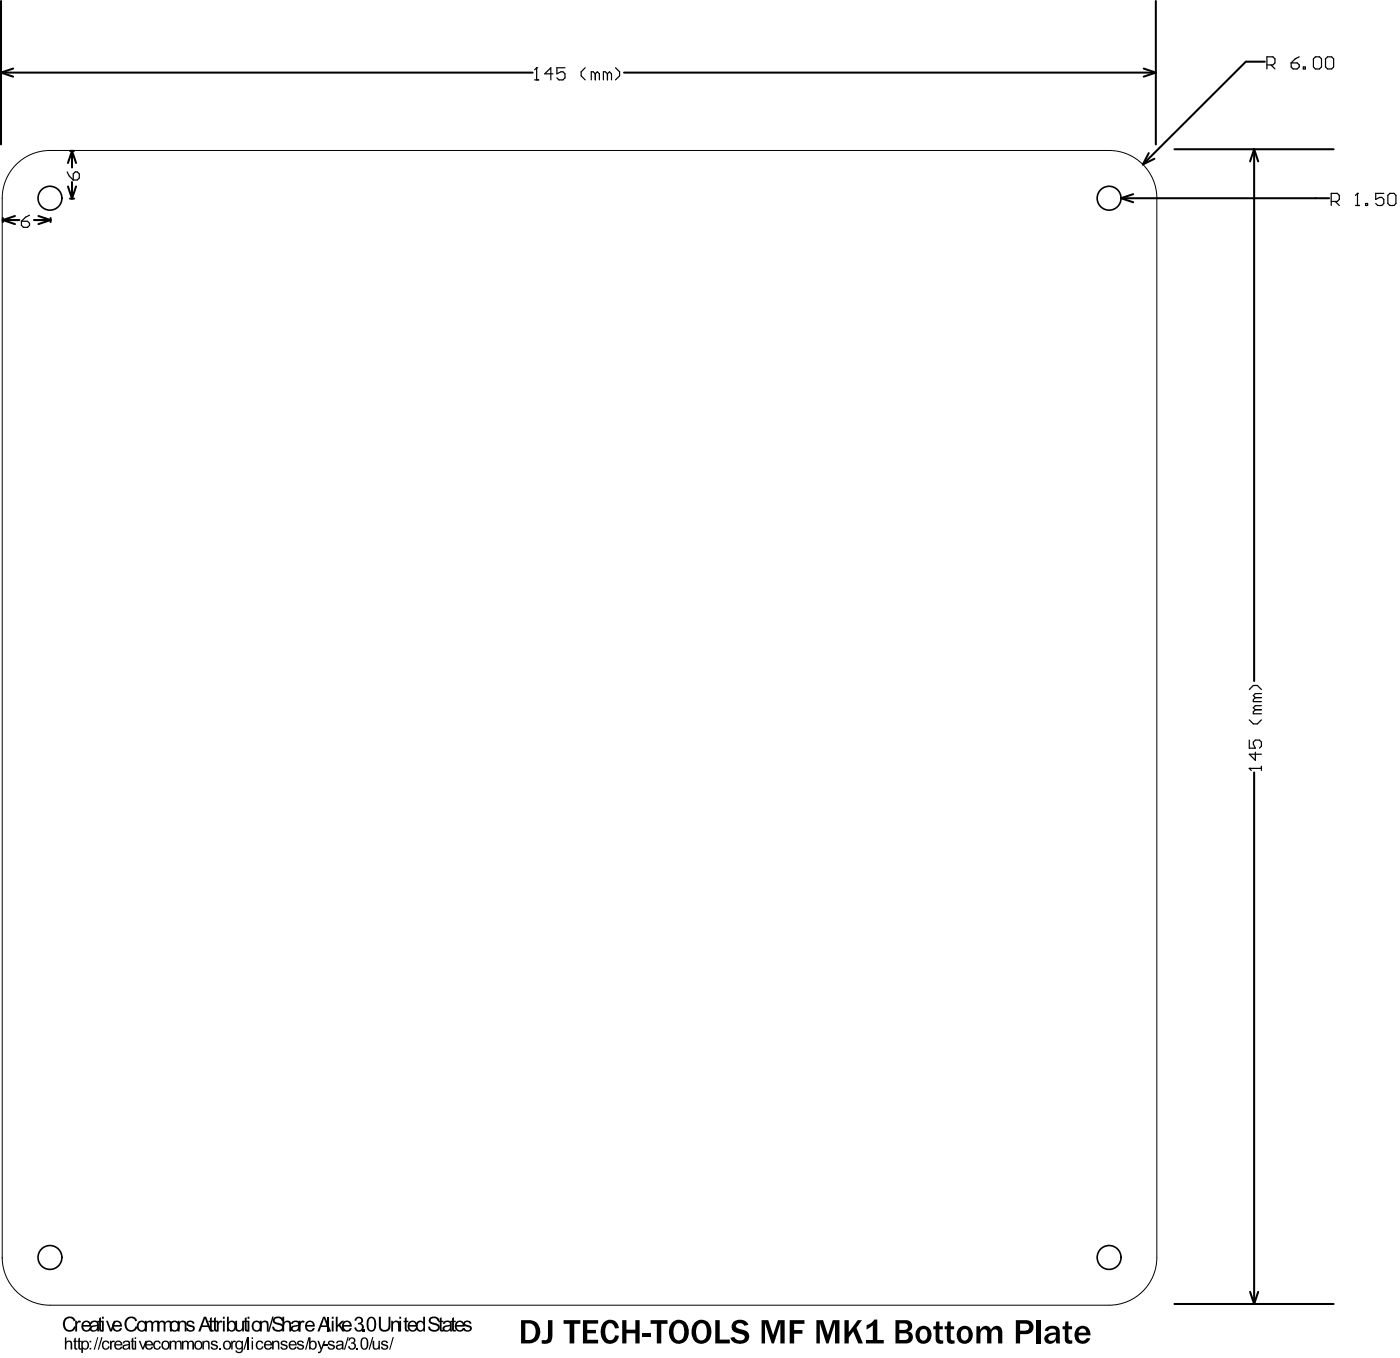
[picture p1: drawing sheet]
<svg xmlns="http://www.w3.org/2000/svg" width="175mm" height="170mm" viewBox="0 0 175 170" stroke-linecap="round" stroke-linejoin="round" font-family="sans-serif">
<g fill="none" stroke="#000" stroke-width=".25">
<path d="M.1 9.1l1.5 .5M.1 .1v18M.1 9.1h66.6M1.6 8.6l-1.5 .5M8.8 18.9h.5M9 18.9v2.1M9 18.9l-.5 1.5M9 18.9l.5 1.5M78.2 9.1h66.6M143.2 8.6l1.6 .5M143.9 19.2l-.8 1.4M144.6 19.9l-1.5 .7"/>
<path d="M144.8 .1v18M144.8 9.1l-1.6 .5M147.1 18.7h19.9M157.1 18.7l.5 1.5M157.1 18.7l-.5 1.5M157.1 18.7v66.6M158.4 7.7h-2.4l-12.9 12.9M.4 27.6l1.5 .5M.4 27.3v.5M.4 27.6h2M1.9 27l-1.5 .6M4.3 27.6h2"/>
<path d="M4.8 27l1.5 .6M6.3 27.3v.5M6.3 27.6l-1.5 .5M8.5 23.3l.5 1.6M8.8 24.9h.5M9 22.8v2.1M9.5 23.3l-.5 1.6M140.4 24.8l1.5 .5M140.4 24.8h26.1M141.9 24.3l-1.5 .5M157.1 96.7v66.6M147.1 163.3h19.9"/>
<path d="M156.6 161.8l.5 1.5M157.6 161.8l-.5 1.5"/>
</g>
<path d="M.3 157.5a6 6 0 0 0 6 5.9h132.6a6 6 0 0 0 6-5.9M144.9 157.4v-132.6a6 6 0 0 0-6-6h-132.6a6 6 0 0 0-6 6v132.8" fill="none" stroke="#000" stroke-width=".13"/>
<g fill="#000">
<path d="M8.1 167.5h.2v.5l.3-.1a.37 .37 0 0 1 .4 .4v.7h-.2v-.7a.27 .27 0 0 0-.3-.3 .27 .27 0 0 0-.2 .4v.6h-.2zM8.1 165.1l.3-.2 .4-.1a.66 .66 0 0 1 .7 .6h-.3a.59 .59 0 0 0-.7-.3 .59 .59 0 0 0-.4 .7 .58 .58 0 0 0 .5 .7 .58 .58 0 0 0 .7-.4l.2 .1a.85 .85 0 0 1-1.1 .5 .85 .85 0 0 1-.5-1.1zM9.4 165.4h.2l.1 .1a.3 .3 0 0 1 .4-.1v.2h-.2l-.2 .1v1h-.3zM9.3 167.6l.2-.1v.4h.2v.1h-.2v.8h.2v.2a.27 .27 0 0 1-.3 0 .27 .27 0 0 1-.1-.3v-.7h-.1v-.1h.1zM9.8 167.6l.2-.1v.4h.2v.1h-.2v.8h.2v.2h-.1a.26 .26 0 0 1-.2-.1 .26 .26 0 0 1-.1-.2v-.7h-.1v-.1h.1zM12.2 167.4h.1l-.4 1.6h-.2zM12.7 167.4h.1l-.4 1.6h-.2zM12.4 165l.2-.1v.5h.3v.2h-.3v.8l.3 .1v.2h-.2a.28 .28 0 0 1-.3-.4v-.7h-.2v-.2h.2zM12.9 167.9h.2a.45 .45 0 0 1 .6 .3h-.2a.31 .31 0 0 0-.4-.2 .31 .31 0 0 0-.2 .5 .33 .33 0 0 0 .2 .3 .33 .33 0 0 0 .4 0v-.2h.2a.51 .51 0 0 1-.7 .4 .51 .51 0 0 1-.2-.8zM13.3 165.4h.2l.4 1 .4-1h.2l-.5 1.3h-.2zM13.8 167.9h.2v.1l.1-.1h.2h.1l-.1 .2a.23 .23 0 0 0-.3 0 .23 .23 0 0 0 0 .3v.6h-.2zM16.5 167.6l.2-.1v.4h.2v.1h-.2v.8h.2v.2a.27 .27 0 0 1-.3 0 .27 .27 0 0 1-.1-.3v-.7h-.1v-.1h.1z"/>
<path d="M15.7 165.2a.8 .8 0 0 1 .8-.4 .8 .8 0 0 1 .7 .6h-.3a.6 .6 0 0 0-.7-.3 .6 .6 0 0 0-.3 .8 .56 .56 0 0 0 .4 .6 .56 .56 0 0 0 .7-.4h.2v.2a.85 .85 0 0 1-1.1 .4 .85 .85 0 0 1-.5-1.1zM17.4 167.9h.2l.3 .9 .3-.9h.2l-.4 1.1h-.2zM18.2 165.4h.2v.2l.3-.2h.2l.3 .1a.43 .43 0 0 1 .5-.1 .43 .43 0 0 1 .3 .4v.9h-.3v-1l-.1-.1a.33 .33 0 0 0-.4 .3v.8h-.3v-.8a.29 .29 0 0 0-.3-.3 .29 .29 0 0 0-.2 .4v.7h-.2zM19.7 165.4h.2v.2l.2-.2a.45 .45 0 0 1 .6 .2v-.1a.43 .43 0 0 1 .5-.1 .43 .43 0 0 1 .3 .4v.9h-.2v-1a.3 .3 0 0 0-.4-.1 .3 .3 0 0 0-.2 .3v.8h-.2v-.8a.3 .3 0 0 0-.4-.3 .3 .3 0 0 0-.2 .4v.7h-.2zM19.3 168.1a.51 .51 0 0 1 .8 .1h-.2a.31 .31 0 0 0-.4-.1 .31 .31 0 0 0-.1 .4 .29 .29 0 0 0 .2 .3 .29 .29 0 0 0 .4-.2h.1a.5 .5 0 0 1-.6 .4 .5 .5 0 0 1-.3-.7zM21.2 167.9h.2v.1l.2-.1a.33 .33 0 0 1 .5 .1l.2-.1a.34 .34 0 0 1 .4 .3v.8h-.1v-.7a.25 .25 0 0 0-.3-.3 .25 .25 0 0 0-.2 .3v.7h-.2v-.7a.24 .24 0 0 0-.3-.3 .24 .24 0 0 0-.2 .4v.6h-.2zM22.3 165.4h.2v.2l.2-.2h.3a.44 .44 0 0 1 .4 .5v.8h-.3v-.9a.33 .33 0 0 0-.4-.2 .33 .33 0 0 0-.2 .4v.7h-.2zM22.8 167.9h.2v.1l.2-.1a.33 .33 0 0 1 .4 .1l.1-.1a.34 .34 0 0 1 .4 0 .34 .34 0 0 1 .2 .3v.8h-.2v-.7a.24 .24 0 0 0-.3-.3 .24 .24 0 0 0-.2 .3v.7h-.2v-.7a.25 .25 0 0 0-.3-.3 .25 .25 0 0 0-.1 .4v.6h-.2zM23.4 165.5l.3-.1h.4l.2 .2v.1h-.2a.3 .3 0 0 0-.3-.2 .3 .3 0 0 0-.2 .3l.7 .2 .1 .2a.54 .54 0 0 1-.5 .6 .54 .54 0 0 1-.6-.5h.2a.32 .32 0 0 0 .4 .3 .32 .32 0 0 0 .2-.4l-.6-.2a.35 .35 0 0 1-.1-.5zM25.4 167.9h.1v.1l.3-.1h.2a.33 .33 0 0 1 .2 .4v.7h-.1v-.8l-.2-.2a.28 .28 0 0 0-.4 .4v.6h-.1zM26.5 168l.3-.1a.36 .36 0 0 1 .5 .3h-.2a.25 .25 0 0 0-.3-.2 .25 .25 0 0 0-.2 .2l.4 .2a.34 .34 0 0 1 .3 .4 .34 .34 0 0 1-.5 .2l-.4-.2v-.2h.2a.26 .26 0 0 0 .3 .3 .26 .26 0 0 0 .2-.3l-.3-.1a.31 .31 0 0 1-.4-.2 .31 .31 0 0 1 .1-.3zM26.3 165l.2-.1v.5h.3v.2h-.3v.9h.3v.2h-.2a.28 .28 0 0 1-.3-.4v-.7h-.2v-.2h.2z"/>
<path d="M27.2 165.4h.2v.1a.3 .3 0 0 1 .5-.1l-.1 .2h-.1a.28 .28 0 0 0-.3 .1 .28 .28 0 0 0 0 .3v.7h-.2zM26.8 165l.2-.1v.5h.3v.2h-.3v.8l.3 .1v.2h-.2a.28 .28 0 0 1-.3-.4v-.7h-.2v-.2h.2zM27.4 168.8h.2v.2h-.2zM29 167.9h.1v.1a.27 .27 0 0 1 .4-.1v.2h-.1a.25 .25 0 0 0-.3 .3v.6h-.1zM29.5 165.4h.2v.9a.33 .33 0 0 0 .4 .2 .33 .33 0 0 0 .2-.4v-.7h.3v1.3h-.3v-.2l-.3 .2-.4-.1-.1-.2zM30.9 167.4h.2l-.5 1.6h-.1zM31 167.5h.2v1.5h-.2zM30.7 165l.2-.1v.5h.2v.2h-.2v.8l.2 .1v.2a.32 .32 0 0 1-.4-.1 .32 .32 0 0 1 0-.3v-.7h-.2v-.2h.2zM32.6 165.4h.2v.2v-.1a.48 .48 0 0 1 .6-.1 .48 .48 0 0 1 .2 .5v.8h-.2v-.8a.33 .33 0 0 0-.4-.3 .33 .33 0 0 0-.2 .4v.7h-.2zM32.1 168l.3-.1a.45 .45 0 0 1 .6 .3h-.2a.31 .31 0 0 0-.4-.1 .31 .31 0 0 0-.2 .4 .33 .33 0 0 0 .4 .3l.2-.2h.2a.5 .5 0 0 1-.7 .4 .5 .5 0 0 1-.3-.7zM34.1 164.8h.2l-.6 1.9h-.1zM34.1 167.9h.1v.1l.3-.1h.2l.2 .1 .1 1h-.2v-.8a.26 .26 0 0 0-.4-.2 .26 .26 0 0 0-.1 .4v.6h-.2z"/>
<path d="M34.2 165.1l.2-.2 .5-.1a.56 .56 0 0 1 .6 .6h-.2a.43 .43 0 0 0-.5-.4 .43 .43 0 0 0-.4 .4l.2 .2 .6 .1a.55 .55 0 0 1 .3 .8 .55 .55 0 0 1-.7 .2 .65 .65 0 0 1-.7-.6h.2a.5 .5 0 0 0 .5 .4 .5 .5 0 0 0 .5-.4l-.1-.1-.6-.2a.46 .46 0 0 1-.4-.7zM35.2 167.9h.5a.3 .3 0 0 1 .3 .3h-.2l-.1-.2h-.1a.16 .16 0 0 0-.3 .1 .16 .16 0 0 0 .2 .2l.4 .2a.39 .39 0 0 1 0 .5 .39 .39 0 0 1-.5 0l-.3-.2v-.2h.2a.27 .27 0 0 0 .3 .3 .27 .27 0 0 0 .2-.3l-.5-.2a.29 .29 0 0 1-.1-.5zM35.4 164.9h.2v.6l.3-.1a.43 .43 0 0 1 .6 .5v.8h-.3v-.8a.33 .33 0 0 0-.4-.3 .33 .33 0 0 0-.2 .4v.7h-.2zM37.3 167.9h.3a.36 .36 0 0 1 .4 .3h-.1a.25 .25 0 0 0-.3-.2 .25 .25 0 0 0-.2 .2l.4 .2a.34 .34 0 0 1 .3 .4 .34 .34 0 0 1-.5 .2l-.4-.2v-.2h.2a.26 .26 0 0 0 .2 .3 .26 .26 0 0 0 .3-.3l-.4-.1a.32 .32 0 0 1-.3-.2 .32 .32 0 0 1 .1-.4zM37.4 165.4h.2l.1 .1a.3 .3 0 0 1 .5-.1l-.1 .2a.3 .3 0 0 0-.4 .1 .3 .3 0 0 0-.1 .3v.7h-.2zM38.6 167.4h.2l-.4 1.6h-.2zM39.7 167.9h.2l.4 .9 .3-.9h.2l-.6 1.4-.1 .1h-.2l-.1-.2a.22 .22 0 0 0 .3 0 .22 .22 0 0 0 .1-.2zM40.5 168.3h.6v.2h-.6zM41 164.9h.2v1.8h-.2zM41.1 168l.4-.1a.36 .36 0 0 1 .4 .3h-.2l-.1-.2a.18 .18 0 0 0-.3 0 .18 .18 0 0 0 0 .3h.3a.36 .36 0 0 1 .3 .5 .36 .36 0 0 1-.5 .2l-.3-.1-.1-.3h.2a.27 .27 0 0 0 .3 .3 .27 .27 0 0 0 .2-.3l-.2-.1a.34 .34 0 0 1-.4-.1 .34 .34 0 0 1 0-.4zM42.1 164.9h.2v1l.5-.5h.3l-.5 .5 .6 .8h-.3l-.5-.7-.1 .2v.5h-.2zM43.5 167.4h.2l-.5 1.6h-.1z"/>
<path d="M43.7 167.6l.1-.1a.41 .41 0 0 1 .6 0 .41 .41 0 0 1-.1 .6v.1a.47 .47 0 0 1 .2 .7 .47 .47 0 0 1-.8 0l-.1-.3 .2-.1a.31 .31 0 0 0 .3 .4 .31 .31 0 0 0 .3-.4 .31 .31 0 0 0-.4-.2v-.2a.27 .27 0 0 0 .3-.2 .27 .27 0 0 0-.2-.3 .27 .27 0 0 0-.3 .3l-.2-.1zM44.6 165l.3-.1a.45 .45 0 0 1 .5 .2 .45 .45 0 0 1-.2 .6 .57 .57 0 0 1 .2 .9 .57 .57 0 0 1-.9 0l-.1-.4h.2a.38 .38 0 0 0 .4 .4 .38 .38 0 0 0 .3-.5 .38 .38 0 0 0-.5-.3v-.2a.32 .32 0 0 0 .4-.2 .32 .32 0 0 0-.3-.4 .32 .32 0 0 0-.3 .4h-.2zM44.6 168.8h.2v.2h-.2zM45.4 166.5h.2v.2h-.2zM46.6 167.4h.2l-.5 1.6h-.1zM46.7 167.9h.2v.6a.28 .28 0 0 0 .3 .4 .28 .28 0 0 0 .2-.4v-.6h.2v1.1h-.2v-.2l-.2 .2-.4-.1-.1-.3zM47.8 167.9h.5a.3 .3 0 0 1 .3 .3h-.2l-.1-.2h-.1a.16 .16 0 0 0-.3 .1 .16 .16 0 0 0 .2 .2l.4 .2a.39 .39 0 0 1 0 .5 .39 .39 0 0 1-.5 0l-.3-.2v-.2h.2a.27 .27 0 0 0 .2 .3 .27 .27 0 0 0 .3-.3l-.5-.2a.29 .29 0 0 1-.1-.5zM47.4 164.9h.3v1.1a.49 .49 0 0 0 .5 .5 .49 .49 0 0 0 .5-.6v-1h.2v1.1a.73 .73 0 0 1-.7 .7 .73 .73 0 0 1-.8-.8zM49.2 167.4h.1l-.4 1.6h-.2zM49 165.4h.2v.2l.3-.2 .5 .1 .1 1.2h-.2v-.8a.33 .33 0 0 0-.4-.3 .33 .33 0 0 0-.3 .4v.7h-.2zM50.7 165l.2-.1v.5h.2v.2h-.2v.8l.1 .1h.1l.1 .2h-.1a.32 .32 0 0 1-.3-.1 .32 .32 0 0 1-.1-.3v-.7h-.2v-.2h.2zM53.8 165.1l.2-.2 .3-.1a.6 .6 0 0 1 .7 .6h-.2a.44 .44 0 0 0-.4-.4 .44 .44 0 0 0-.5 .4l.2 .2 .6 .1a.53 .53 0 0 1 .4 .7 .53 .53 0 0 1-.7 .3h-.1a.65 .65 0 0 1-.7-.6h.3l.1 .3 .3 .1a.33 .33 0 0 0 .4-.1 .33 .33 0 0 0 0-.4l-.6-.2a.47 .47 0 0 1-.3-.7z"/>
<path d="M55.1 165l.2-.1v.5h.2v.2h-.2v.9h.2l.1 .2h-.2a.28 .28 0 0 1-.3-.4v-.7h-.2v-.2h.2zM56.6 165l.2-.1v.5h.3v.2h-.3v.9h.3v.2h-.1a.31 .31 0 0 1-.3 0 .31 .31 0 0 1-.1-.4v-.7h-.2v-.2h.2zM58.1 165.5l.5-.1a.49 .49 0 0 1 .5 .3l-.3 .1a.28 .28 0 0 0-.3-.3 .28 .28 0 0 0-.2 .3l.3 .1a.42 .42 0 0 1 .5 .5 .42 .42 0 0 1-.6 .3 .48 .48 0 0 1-.5-.4h.2a.32 .32 0 0 0 .3 .3 .32 .32 0 0 0 .3-.3l-.7-.4-.1-.2zM68.6 165.3h.6v2a.89 .89 0 0 1-1.2 .9h-.2v-.4h.1a.51 .51 0 0 0 .7-.5zM70.6 165.3h2.1v.5h-.8v2.4h-.6v-2.4h-.7zM73 165.3h1.9v.4h-1.4v.8h1.1v.4h-1.1v.9h1.4v.4h-1.9zM75.5 165.7a1.12 1.12 0 0 1 1.2-.4 1.12 1.12 0 0 1 .8 1h-.5a.59 .59 0 0 0-.3-.5 .59 .59 0 0 0-.7 .1l-.2 .7a.96 .96 0 0 0 .7 1.2l.4-.2 .1-.4 .5 .1a1.14 1.14 0 0 1-1.2 1 1.14 1.14 0 0 1-1.1-1.3 1.97 1.97 0 0 1 .3-1.3zM77.9 165.3h.6v1.2h1.1v-1.2h.5v2.9h-.5v-1.3h-1.1v1.3h-.6zM80.4 166.9h1.1v.4h-1.1zM81.5 165.3h2.1v.5h-.8v2.4h-.5v-2.4h-.8zM89.6 165.3h.5v2.4h1.3v.5h-1.8zM91.9 165.5a1.25 1.25 0 0 1 1.8 .3l-.5 .2a.6 .6 0 0 0-1 0l.1 .3 .8 .2a.87 .87 0 0 1 .7 1 .87 .87 0 0 1-1 .7v.1a1.22 1.22 0 0 1-1.3-.8l.5-.1a.74 .74 0 0 0 1.3 .1l-.1-.3-.8-.3a.82 .82 0 0 1-.7-.5 .82 .82 0 0 1 .2-.9z"/>
<path d="M95.4 165.3h.8l.6 1.9 .6-1.9h.9v2.9h-.6v-2.5l-.8 2.5h-.3l-.8-2.5v2.5h-.4zM98.9 165.3h1.8v.5h-1.2v.7h1v.5h-1v1.2h-.6zM102.2 165.3h.9l.6 1.9 .6-1.9h.8v2.9h-.5v-2.5l-.8 2.5h-.3l-.8-2.5v2.5h-.5zM105.8 165.3h.5v1.5l1.1-1.5h.5l-.6 1 .8 1.9h-.6l-.6-1.5-.6 .8v.7h-.5zM108.5 165.9l.5-.2 .5-.5h.4v2.6h.8v.4h-2.3v-.4h.9v-1.9l-.8 .6zM117.2 165.5h.4v.6h.5v.3h-.5v1.1a.32 .32 0 0 0 .2 .3 .32 .32 0 0 0 .3 0v.4h-.2a.59 .59 0 0 1-.7-.6v-1.2h-.3v-.3h.3zM118.7 165.5h.4v.6h.4v.3h-.4v1.1a.32 .32 0 0 0 .1 .3 .32 .32 0 0 0 .3 0v.4h-.1a.59 .59 0 0 1-.8-.6v-1.2h-.3v-.3h.3zM122.3 166.1h.4v.4a.71 .71 0 0 1 .7-.5 .71 .71 0 0 1 .7 .5 .73 .73 0 0 1 .8-.5 .73 .73 0 0 1 .6 .7v1.5h-.5v-1.3a.43 .43 0 0 0-.5-.5 .43 .43 0 0 0-.3 .6v1.2h-.6v-1.3a.41 .41 0 0 0-.4-.5 .41 .41 0 0 0-.4 .5v1.3h-.5zM129.8 165.3h.5v2.9h-.5zM133.4 165.5h.4v.6h.5v.3h-.5v1.1a.33 .33 0 0 0 .5 .3v.4h-.1a.61 .61 0 0 1-.8-.6v-1.2h-.3v-.3h.3z"/>
<path d="M10.2 167.9h.2v.1l.2-.1a.58 .58 0 0 1 .6 .5 .58 .58 0 0 1-.5 .6l-.3-.1v.5h-.2zM10.4 168.1v.3a.38 .38 0 0 0 .2 .4h.1a.43 .43 0 0 0 .3-.4 .43 .43 0 0 0-.4-.4z"/>
<path d="M10.4 165.5l.2-.1a.62 .62 0 0 1 .8 .7h-1a.38 .38 0 0 0 .3 .4 .38 .38 0 0 0 .5-.2h.2a.65 .65 0 0 1-.9 .4 .65 .65 0 0 1-.2-1zM10.6 165.6l-.2 .3h.8a.36 .36 0 0 0-.2-.3 .36 .36 0 0 0-.4 0z"/>
<path d="M11.2 167.9h.2v.2h-.2zM11.2 168.8h.2v.2h-.2z"/>
<path d="M11.3 165.5l.3-.1h.4l.3 .1 .1 .1v1.1h-.2v-.2l-.3 .2a.43 .43 0 0 1-.7-.3 .43 .43 0 0 1 .6-.5h.1a.21 .21 0 0 0 .2-.2 .21 .21 0 0 0-.3-.2l-.2 .1-.1 .2h-.3zM11.6 166.2h-.1a.29 .29 0 0 0 .2 .4 .29 .29 0 0 0 .4-.2l.1-.4z"/>
<path d="M12.8 164.9h.2v.2h-.2zM12.8 165.4h.2v1.3h-.2z"/>
<path d="M14.2 165.5l.3-.1a.62 .62 0 0 1 .8 .7h-1a.38 .38 0 0 0 .3 .4 .38 .38 0 0 0 .4-.2h.3a.66 .66 0 0 1-.9 .4 .66 .66 0 0 1-.3-1zM14.4 165.6l-.1 .3h.7a.36 .36 0 0 0-.2-.3 .36 .36 0 0 0-.4 0z"/>
<path d="M14.4 168l.3-.1h.3l.2 .1 .1 .3v.2h-.8a.33 .33 0 0 0 .2 .3 .33 .33 0 0 0 .4-.2h.2a.55 .55 0 0 1-.8 .3 .55 .55 0 0 1-.1-.8zM14.6 168.1l-.1 .2h.6a.32 .32 0 0 0-.2-.3 .32 .32 0 0 0-.3 .1z"/>
<path d="M15.5 167.9h.6l.2 .2v.9h-.2v-.2l-.2 .2a.36 .36 0 0 1-.6-.3 .36 .36 0 0 1 .5-.4h.2a.19 .19 0 0 0 .1-.3 .19 .19 0 0 0-.3 0l-.2 .1v.1h-.2zM15.5 168.6a.28 .28 0 0 0 .3 .2 .28 .28 0 0 0 .3-.3v-.1z"/>
<path d="M16.9 167.5h.1v.2h-.1zM16.9 167.9h.1v1.1h-.1z"/>
<path d="M17.3 165.5l.2-.1a.68 .68 0 0 1 .9 .7 .68 .68 0 0 1-1 .5l-.1-.1-.2-.4 .1-.3zM17.5 165.7l-.1 .2a.42 .42 0 0 0 .1 .6 .42 .42 0 0 0 .6-.1v-.2a.44 .44 0 0 0-.1-.5 .44 .44 0 0 0-.5 0z"/>
<path d="M18.3 168l.2-.1h.4l.2 .1 .1 .3v.2h-.9a.33 .33 0 0 0 .3 .3 .33 .33 0 0 0 .4-.2l.2 .1a.56 .56 0 0 1-.8 .2 .56 .56 0 0 1-.2-.8zM18.4 168.1v.2h.6a.32 .32 0 0 0-.2-.3 .32 .32 0 0 0-.4 .1z"/>
<path d="M20.4 168l.2-.1h.4l.2 .3 .1 .3a.54 .54 0 0 1-.8 .5 .54 .54 0 0 1-.2-.9zM20.5 168.1l-.1 .3a.37 .37 0 0 0 .3 .4 .41 .41 0 0 0 .3-.4 .41 .41 0 0 0-.4-.4z"/>
<path d="M21.5 165.5l.1-.1a.67 .67 0 0 1 .9 .8 .67 .67 0 0 1-1.2 .3v-.3a.72 .72 0 0 1 .2-.7zM21.6 165.7l-.1 .2a.42 .42 0 0 0 .1 .6 .42 .42 0 0 0 .6-.1v-.1a.45 .45 0 0 0 0-.6 .45 .45 0 0 0-.6 0z"/>
<path d="M24.5 167.9h.2h.4l.2 .3 .1 .2a.54 .54 0 0 1-.7 .6 .54 .54 0 0 1-.3-.9zM24.6 168.1l-.1 .2a.35 .35 0 0 0 .1 .5 .35 .35 0 0 0 .5-.1l.1-.1a.37 .37 0 0 0-.1-.5 .37 .37 0 0 0-.5 0z"/>
<path d="M25.5 164.9h.3l.7 1.8h-.2l-.2-.5h-.8l-.2 .5h-.3zM25.7 165.1l-.3 .9h.6z"/>
<path d="M27.9 164.9h.2v.2h-.2zM27.9 165.4h.2v1.3h-.2z"/>
<path d="M28.1 167.9h.2h.4l.2 .3 .1 .2a.54 .54 0 0 1-.7 .6 .54 .54 0 0 1-.3-.9zM28.2 168.1l-.1 .2a.35 .35 0 0 0 .1 .5 .35 .35 0 0 0 .5-.1l.1-.1a.37 .37 0 0 0-.1-.5 .37 .37 0 0 0-.5 0z"/>
<path d="M28.4 164.9h.3v.6a.57 .57 0 0 1 .7 0 .57 .57 0 0 1 .2 .7 .52 .52 0 0 1-.4 .5 .52 .52 0 0 1-.5-.2v.2h-.3zM28.7 165.7v.2a.42 .42 0 0 0 0 .5 .42 .42 0 0 0 .6 0v-.2a.42 .42 0 0 0 0-.5 .42 .42 0 0 0-.5-.1z"/>
<path d="M29.6 168a.46 .46 0 0 1 .7 0v-.1h.1v1a.48 .48 0 0 1-.4 .5 .48 .48 0 0 1-.5-.3h.2a.31 .31 0 0 0 .4 .2 .31 .31 0 0 0 .1-.5l-.1 .2h-.3l-.2-.2-.1-.5zM29.7 168.1v.3a.31 .31 0 0 0 .3 .4 .31 .31 0 0 0 .2-.5 .3 .3 0 0 0-.1-.3 .3 .3 0 0 0-.4 .1z"/>
<path d="M31 164.9h.2v.2h-.2zM31 165.4h.2v1.3h-.2z"/>
<path d="M31.5 167.5h.2v.2h-.2zM31.5 167.9h.2v1.1h-.2z"/>
<path d="M31.7 165.5l.2-.1a.68 .68 0 0 1 .9 .7 .68 .68 0 0 1-1 .5l-.2-.1-.1-.4zM31.9 165.7l-.1 .2a.42 .42 0 0 0 .1 .6 .42 .42 0 0 0 .6-.1v-.2a.44 .44 0 0 0-.1-.5 .44 .44 0 0 0-.5 0z"/>
<path d="M33.2 168l.2-.1h.4l.3 .4v.2h-.8a.31 .31 0 0 0 .2 .3 .31 .31 0 0 0 .4-.2h.2a.55 .55 0 0 1-.8 .3 .55 .55 0 0 1-.1-.8zM33.3 168.1v.2h.6a.31 .31 0 0 0-.2-.3 .31 .31 0 0 0-.4 .1z"/>
<path d="M36.3 168l.2-.1h.4l.2 .1 .1 .3v.2h-.9a.33 .33 0 0 0 .3 .3 .33 .33 0 0 0 .4-.2l.2 .1a.56 .56 0 0 1-.9 .2 .56 .56 0 0 1-.1-.8zM36.4 168.1v.2h.6a.32 .32 0 0 0-.2-.3 .32 .32 0 0 0-.4 .1z"/>
<path d="M36.6 165.5l.3-.1h.3l.2 .1 .1 .1 .1 1.1h-.2l-.1-.2-.3 .2a.43 .43 0 0 1-.6-.3 .43 .43 0 0 1 .5-.5h.2a.21 .21 0 0 0 .2-.2 .21 .21 0 0 0-.3-.2l-.2 .1-.1 .2h-.3zM36.7 166.3a.33 .33 0 0 0 .3 .3 .33 .33 0 0 0 .3-.4v-.2z"/>
<path d="M38.7 167.5h.2v.5l.2-.1h.2l.3 .1 .1 .3-.1 .3a.43 .43 0 0 1-.2 .4 .43 .43 0 0 1-.5-.2v.2h-.2zM39 168.1l-.1 .2a.33 .33 0 0 0 .1 .5 .33 .33 0 0 0 .4-.1l.1-.1a.34 .34 0 0 0-.1-.5 .34 .34 0 0 0-.4 0z"/>
<path d="M38.4 165.5l.2-.1h.3a.67 .67 0 0 1 .5 .7h-1a.39 .39 0 0 0 .3 .5 .39 .39 0 0 0 .5-.3h.2a.66 .66 0 0 1-.9 .3 .66 .66 0 0 1-.2-.9zM38.6 165.6l-.1 .3h.7a.38 .38 0 0 0-.2-.3 .38 .38 0 0 0-.4 0z"/>
<path d="M40.5 164.9h.2l.8 1.8h-.3l-.2-.5h-.8l-.2 .5h-.3zM40.6 165.1l-.3 .9h.6z"/>
<path d="M41.5 164.9h.3v.2h-.3zM41.5 165.4h.3v1.3h-.3z"/>
<path d="M42.2 168l.2-.1h.4l.2 .1 .1 1h-.2l-.1-.2-.2 .2a.36 .36 0 0 1-.6-.3 .36 .36 0 0 1 .6-.4h.1a.21 .21 0 0 0 0-.3 .21 .21 0 0 0-.2 0l-.2 .2h-.2zM42.3 168.6a.26 .26 0 0 0 .2 .3 .26 .26 0 0 0 .3-.2v-.3z"/>
<path d="M43 165.5l.3-.1a.62 .62 0 0 1 .8 .7h-1a.38 .38 0 0 0 .3 .4 .38 .38 0 0 0 .4-.2h.3a.66 .66 0 0 1-1 .4 .66 .66 0 0 1-.2-1zM43.1 165.7v.2h.7a.36 .36 0 0 0-.2-.4 .36 .36 0 0 0-.5 .2z"/>
<path d="M45.3 167.5h.2a.54 .54 0 0 1 .6 .6v.5a.49 .49 0 0 1-.6 .4 .49 .49 0 0 1-.4-.6l.1-.6zM45.4 167.7l-.1 .6a.41 .41 0 0 0 .5 .5l.1-.2v-.4a.36 .36 0 0 0 0-.4 .36 .36 0 0 0-.5-.1z"/>
<path d="M46.1 165.1a.62 .62 0 0 1 .7-.1 .62 .62 0 0 1 .3 .7v.2a.66 .66 0 0 1-.7 .8 .96 .96 0 0 1-.5-1.2zM46.2 165.2v.7a.48 .48 0 0 0 .3 .7 .82 .82 0 0 0 .4-1 .37 .37 0 0 0-.2-.5 .37 .37 0 0 0-.4 .1z"/>
<path d="M50 164.9h.2v.2h-.2zM50 165.4h.2v1.3h-.2z"/>
<path d="M51.2 165.5l.3-.1a.61 .61 0 0 1 .8 .7h-1a.39 .39 0 0 0 .3 .5 .39 .39 0 0 0 .4-.3h.3a.66 .66 0 0 1-1 .3 .66 .66 0 0 1-.1-1zM51.4 165.6l-.1 .3h.7a.38 .38 0 0 0-.2-.3 .38 .38 0 0 0-.4 0z"/>
<path d="M52.2 165.6a.5 .5 0 0 1 .8-.1v-.6h.2v1.8h-.2v-.2v.1a.61 .61 0 0 1-.8 0 .61 .61 0 0 1-.1-.8zM52.4 165.7l-.1 .3a.39 .39 0 0 0 .1 .5 .39 .39 0 0 0 .6-.1v-.2a.41 .41 0 0 0-.1-.5 .41 .41 0 0 0-.5 0z"/>
<path d="M55.6 165.5l.3-.1h.4a.38 .38 0 0 1 .3 .5v.8h-.2v-.2l-.3 .2a.43 .43 0 0 1-.7-.3 .43 .43 0 0 1 .6-.5 .22 .22 0 0 0 .3-.2 .22 .22 0 0 0-.3-.2l-.2 .1-.1 .2h-.2zM55.7 166.2a.3 .3 0 0 0 .2 .4 .3 .3 0 0 0 .4-.2v-.4z"/>
<path d="M57.1 165.5l.3-.1a.62 .62 0 0 1 .8 .7h-1a.38 .38 0 0 0 .3 .4 .38 .38 0 0 0 .4-.2h.3a.65 .65 0 0 1-.9 .4 .65 .65 0 0 1-.3-1zM57.3 165.7l-.1 .2h.7a.37 .37 0 0 0-.2-.3 .37 .37 0 0 0-.4 .1z"/>
<path d="M65.3 165.3h1a1.46 1.46 0 0 1 1.4 1.5 1.46 1.46 0 0 1-1.5 1.4h-.9zM65.8 165.7v2.1h.4a.98 .98 0 0 0 .8-1.4l-.1-.4-.2-.2-.3-.1z"/>
<path d="M84.1 165.7a1.23 1.23 0 0 1 1.5-.3 1.23 1.23 0 0 1 .7 1.2 1.29 1.29 0 0 1-.6 1.4 1.29 1.29 0 0 1-1.5-.1 1.9 1.9 0 0 1-.1-2.2zM84.6 165.9a1.73 1.73 0 0 0 0 1.8 .7 .7 0 0 0 .8 0 .7 .7 0 0 0 .3-.7v-.3a.83 .83 0 0 0-.7-1z"/>
<path d="M87 165.7a1.21 1.21 0 0 1 1.3-.4 1.21 1.21 0 0 1 .8 1.2 1.37 1.37 0 0 1-1.3 1.8 1.5 1.5 0 0 1-1.1-2.2zM87.4 165.9a1.53 1.53 0 0 0 .2 1.9 .73 .73 0 0 0 .7-.2 .73 .73 0 0 0 .2-.7 .87 .87 0 0 0-.7-1.2z"/>
<path d="M112.1 165.3h1.2a.73 .73 0 0 1 .9 .5 .73 .73 0 0 1-.5 .9 .77 .77 0 0 1 .6 .9 .77 .77 0 0 1-.9 .6h-1.3zM112.6 165.7v.8h.7a.41 .41 0 0 0 .4-.4 .41 .41 0 0 0-.4-.4zM112.6 166.9v.9h.7a.42 .42 0 0 0 .5-.4 .42 .42 0 0 0-.5-.5z"/>
<path d="M115 166.3v-.1a1.04 1.04 0 0 1 1.3 .1 1.04 1.04 0 0 1 .3 1.3 .96 .96 0 0 1-.9 .7 .96 .96 0 0 1-1-.7 1.36 1.36 0 0 1 .3-1.3zM115.3 166.5a.91 .91 0 0 0 .3 1.4 .71 .71 0 0 0 .5-1.1 .45 .45 0 0 0-.8-.3z"/>
<path d="M120.1 166.3a1.04 1.04 0 0 1 1.4-.1 1.04 1.04 0 0 1 .2 1.4 1 1 0 0 1-1.1 .6 1 1 0 0 1-.8-1.1l.1-.5zM120.6 166.5a.91 .91 0 0 0 .1 1.4 .65 .65 0 0 0 .6-1 .48 .48 0 0 0-.2-.4 .48 .48 0 0 0-.5 0z"/>
<path d="M127.2 165.3h1.2a.88 .88 0 0 1 1 .8 .88 .88 0 0 1-.9 .9h-.7v1.2h-.6zM127.8 165.7v.9h.6a.45 .45 0 0 0 .5-.5 .45 .45 0 0 0-.6-.4z"/>
<path d="M131 166.2l.5-.2h.4a.69 .69 0 0 1 .8 .8l.1 1.4h-.5l-.1-.4a.73 .73 0 0 1-.8 .5 .73 .73 0 0 1-.6-.9 1.42 1.42 0 0 1 1.4-.6v-.1a.53 .53 0 0 0-.5-.3 .53 .53 0 0 0-.5 .3l-.4-.1zM131.4 167.3a.36 .36 0 0 0 0 .5 .36 .36 0 0 0 .5 .1l.3-.3v-.5z"/>
<path d="M134.8 166.3h.1a1 1 0 0 1 1.2-.2 1 1 0 0 1 .5 1.1h-1.5a.53 .53 0 0 0 .3 .7 .53 .53 0 0 0 .7-.4l.4 .1a1.03 1.03 0 0 1-1.3 .6 1.03 1.03 0 0 1-.6-1.4zM135.3 166.4l-.2 .5h1a.5 .5 0 0 0-.3-.5 .5 .5 0 0 0-.5 0z"/>
</g>
<g fill="none" stroke="#000" stroke-width=".15">
<path d="M67 10h.5M67.2 8.5h.1M67.2 8.5v1.5M67.2 8.5l-.2 .2M69.2 9.2h-1l.8-.7v1.5M70.8 8.5h-1.1v.7l.5-.2h.3l.3 .2v.5l-.3 .3h-.5l-.3-.3M73.3 8.5l-.5 .5v.5l.5 .5M74.6 9.2l-.3-.2h-.3v1M74.6 9.2v.8M74.6 9.2l.2-.2 .3 .2v.8M76.1 9.2l-.3-.2h-.2v1M76.1 9.2v.8"/>
<path d="M76.1 9.2l.2-.2 .3 .2v.8M77.1 8.5l.5 .5v.5l-.5 .5M158.7 8.1h.7l.3-.2v-.5l-.3-.3h-.7v1.5M159.2 8.1l.5 .5M161.7 7.9h.8l.2 .2v.3l-.2 .2h-.5l-.3-.2zM162.7 7.1l-.5 .3-.5 .5M163.2 8.4h.3v.2h-.3zM164.5 7.4l.2-.3h.5l.3 .3v1l-.3 .2h-.5l-.2-.2zM166 7.4l.3-.3h.5l.2 .3v1l-.2 .2h-.5l-.3-.2zM2.7 27.7h.7l.3 .3v.2l-.3 .3h-.5l-.2-.3zM3.7 26.9l-.5 .3-.5 .5M8.4 21.5l.3 .5 .5 .5"/>
<path d="M9.2 21.8l.2-.3h.3l.2 .3v.5l-.2 .2h-.5zM166.7 25.2h.8l.2-.2v-.5l-.2-.3h-.8v1.5M167.2 25.2l.5 .5M169.8 25.7h.5M170 24.2h.1M170 24.2v1.5M170 24.2l-.2 .3M171 25.5h.3v.2h-.3zM173.3 24.2h-1v.8l.5-.3h.2l.3 .3v.5l-.3 .2h-.5l-.2-.2M173.8 24.5l.3-.3h.5l.2 .3v1l-.2 .2h-.5l-.3-.2zM156.5 96.2h.1M156.5 92.7v1h.7l-.2-.5v-.3l.2-.2h.5l.3 .2v.5l-.3 .3"/>
<path d="M156.5 96.2h1.5M156.5 96.2l.2 .3M156.5 90.1l.5 .5h.5l.5-.5M156.5 86.3l.5-.5h.5l.5 .5M157.2 94.2v1l-.7-.8h1.5M157.2 87.3l-.2 .3v.3h1M157.2 88.9l-.2 .2v.3h1M157.2 88.9h.8M157.2 87.3h.8M158 96v.5M158 88.4h-.8l-.2 .2 .2 .3M158 86.8h-.8l-.2 .3 .2 .2"/>
</g>
<path d="M7.8 24.8a1.5 1.5 0 0 0-2.2-1.3 1.5 1.5 0 0 0-.3 2.4 1.5 1.5 0 0 0 2.4-.6l.1-.5M140.4 24.8a1.5 1.5 0 0 0-2.1-1.3 1.5 1.5 0 0 0-.4 2.4 1.5 1.5 0 0 0 2.4-.6l.1-.5M7.8 157.4a1.5 1.5 0 0 0-2.2-1.3 1.5 1.5 0 0 0-.3 2.5 1.5 1.5 0 0 0 2.4-.7l.1-.4M140.4 157.4a1.5 1.5 0 0 0-2.1-1.3 1.5 1.5 0 0 0-.4 2.5 1.5 1.5 0 0 0 2.4-.7l.1-.4" fill="none" stroke="#000" stroke-width=".2"/>
</svg>
